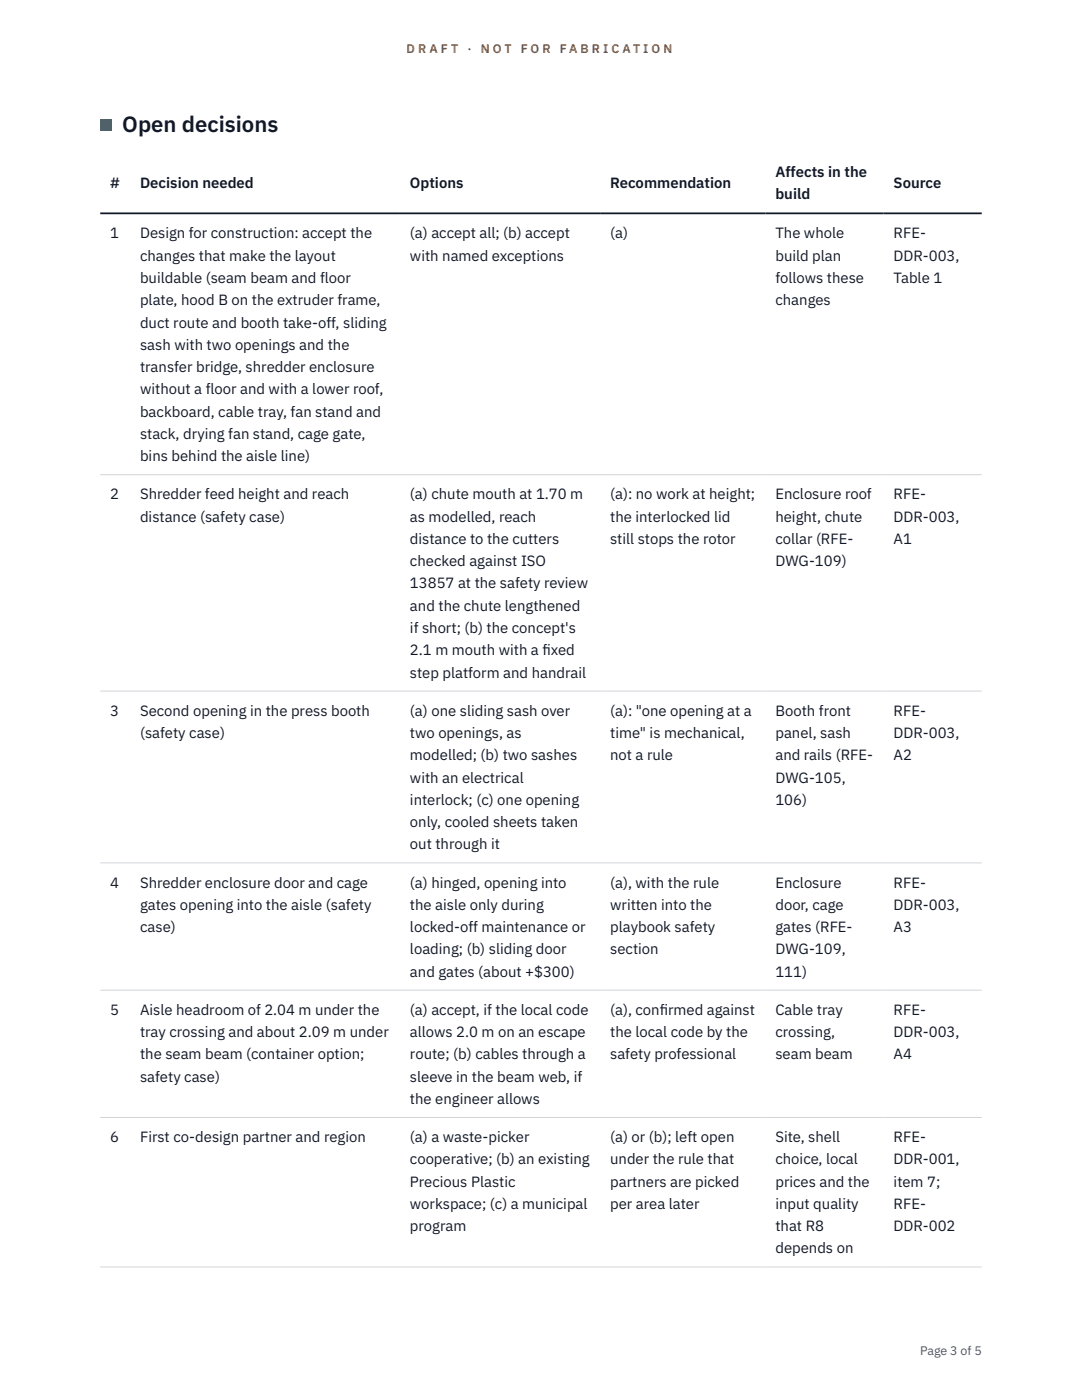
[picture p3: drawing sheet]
<svg xmlns="http://www.w3.org/2000/svg" width="216mm" height="279mm" viewBox="0 0 216 279" stroke-linecap="round" stroke-linejoin="round" font-family="sans-serif">
<defs><g id="words">
<text font-size="4.4" fill="#111827" x="24.4" y="26.4">Open decisions</text>
<g font-size="3" fill="#111827">
<text x="154.7" y="35.3">Affects in the</text>
<text x="22" y="37.6">#</text>
<text x="27.9" y="37.6">Decision needed</text>
<text x="81.8" y="37.6">Options</text>
<text x="121.7" y="37.6">Recommendation</text>
<text x="154.7" y="39.8">build</text>
<text x="178.3" y="37.6">Source</text>
<text x="22" y="47.6">1</text>
<text x="27.9" y="47.6">Design for construction: accept the</text>
<text x="81.8" y="47.6">(a) accept all; (b) accept</text>
<text x="121.7" y="47.6">(a)</text>
<text x="154.7" y="47.6">The whole</text>
<text x="178.3" y="47.6">RFE-</text>
<text x="27.9" y="52">changes that make the layout</text>
<text x="81.8" y="52">with named exceptions</text>
<text x="154.7" y="52">build plan</text>
<text x="178.3" y="52">DDR-003,</text>
<text x="27.9" y="56.5">buildable (seam beam and floor</text>
<text x="154.7" y="56.5">follows these</text>
<text x="178.3" y="56.5">Table 1</text>
<text x="27.9" y="60.9">plate, hood B on the extruder frame,</text>
<text x="27.9" y="65.4">duct route and booth take-off, sliding</text>
<text x="154.7" y="60.9">changes</text>
<text x="27.9" y="69.8">sash with two openings and the</text>
<text x="27.9" y="74.3">transfer bridge, shredder enclosure</text>
<text x="27.9" y="78.7">without a floor and with a lower roof,</text>
<text x="27.9" y="83.1">backboard, cable tray, fan stand and</text>
<text x="27.9" y="87.6">stack, drying fan stand, cage gate,</text>
<text x="27.9" y="92">bins behind the aisle line)</text>
<text x="22" y="99.7">2</text>
<text x="27.9" y="99.7">Shredder feed height and reach</text>
<text x="81.8" y="99.7">(a) chute mouth at 1.70 m</text>
<text x="121.7" y="99.7">(a): no work at height;</text>
<text x="154.7" y="99.7">Enclosure roof</text>
<text x="178.3" y="99.7">RFE-</text>
<text x="27.9" y="104.1">distance (safety case)</text>
<text x="81.8" y="104.1">as modelled, reach</text>
<text x="121.7" y="104.1">the interlocked lid</text>
<text x="154.7" y="104.1">height, chute</text>
<text x="178.3" y="104.1">DDR-003,</text>
<text x="81.8" y="108.5">distance to the cutters</text>
<text x="81.8" y="113">checked against ISO</text>
<text x="121.7" y="108.5">still stops the rotor</text>
<text x="154.7" y="108.5">collar (RFE-</text>
<text x="154.7" y="113">DWG-109)</text>
<text x="178.3" y="108.5">A1</text>
<text x="81.8" y="117.4">13857 at the safety review</text>
<text x="81.8" y="121.9">and the chute lengthened</text>
<text x="81.8" y="126.3">if short; (b) the concept's</text>
<text x="81.8" y="130.8">2.1 m mouth with a f</text>
<text x="108.2" y="130.8">ixed</text>
<text x="81.8" y="135.2">step platform and handrail</text>
<text x="22" y="142.8">3</text>
<text x="27.9" y="142.8">Second opening in the press booth</text>
<text x="81.8" y="142.8">(a) one sliding sash over</text>
<text x="121.7" y="142.8">(a): &quot;one opening at a</text>
<text x="154.7" y="142.8">Booth front</text>
<text x="178.3" y="142.8">RFE-</text>
<text x="27.9" y="147.3">(safety case)</text>
<text x="81.8" y="147.3">two openings, as</text>
<text x="121.7" y="147.3">time&quot; is mechanical,</text>
<text x="154.7" y="147.3">panel, sash</text>
<text x="178.3" y="147.3">DDR-003,</text>
<text x="81.8" y="151.7">modelled; (b) two sashes</text>
<text x="121.7" y="151.7">not a rule</text>
<text x="154.7" y="151.7">and rails (RFE-</text>
<text x="178.3" y="151.7">A2</text>
<text x="81.8" y="156.2">with an electrical</text>
<text x="81.8" y="160.6">interlock; (c) one opening</text>
<text x="154.7" y="156.2">DWG-105,</text>
<text x="154.7" y="160.6">106)</text>
<text x="81.8" y="165.1">only, cooled sheets taken</text>
<text x="81.8" y="169.5">out through it</text>
<text x="22" y="177.1">4</text>
<text x="27.9" y="177.1">Shredder enclosure door and cage</text>
<text x="81.8" y="177.1">(a) hinged, opening into</text>
<text x="121.7" y="177.1">(a), with the rule</text>
<text x="154.7" y="177.1">Enclosure</text>
<text x="178.3" y="177.1">RFE-</text>
<text x="27.9" y="181.6">gates opening into the aisle (safety</text>
<text x="81.8" y="181.6">the aisle only during</text>
<text x="121.7" y="181.6">written into the</text>
<text x="154.7" y="181.6">door, cage</text>
<text x="178.3" y="181.6">DDR-003,</text>
<text x="27.9" y="186">case)</text>
<text x="81.8" y="186">locked-off maintenance or</text>
<text x="81.8" y="190.5">loading; (b) sliding door</text>
<text x="121.7" y="186">playbook safety</text>
<text x="121.7" y="190.5">section</text>
<text x="154.7" y="186">gates (RFE-</text>
<text x="154.7" y="190.5">DWG-109,</text>
<text x="178.3" y="186">A3</text>
<text x="81.8" y="194.9">and gates (about +$300)</text>
<text x="154.7" y="194.9">111)</text>
<text x="22" y="202.5">5</text>
<text x="27.9" y="202.5">Aisle headroom of 2.04 m under the</text>
<text x="81.8" y="202.5">(a) accept, if the local code</text>
<text x="121.7" y="202.5">(a), conf</text>
<text x="131.6" y="202.5">irmed against</text>
<text x="154.7" y="202.5">Cable tray</text>
<text x="178.3" y="202.5">RFE-</text>
<text x="27.9" y="207">tray crossing and about 2.09 m under</text>
<text x="81.8" y="207">allows 2.0 m on an escape</text>
<text x="121.7" y="207">the local code by the</text>
<text x="154.7" y="207">crossing,</text>
<text x="178.3" y="207">DDR-003,</text>
<text x="27.9" y="211.4">the seam beam (container option;</text>
<text x="27.9" y="215.9">safety case)</text>
<text x="81.8" y="211.4">route; (b) cables through a</text>
<text x="81.8" y="215.9">sleeve in the beam web, if</text>
<text x="121.7" y="211.4">safety professional</text>
<text x="154.7" y="211.4">seam beam</text>
<text x="178.3" y="211.4">A4</text>
<text x="81.8" y="220.3">the engineer allows</text>
<text x="22" y="227.9">6</text>
<text x="27.9" y="227.9">First co-design partner and region</text>
<text x="81.8" y="227.9">(a) a waste-picker</text>
<text x="121.7" y="227.9">(a) or (b); left open</text>
<text x="154.7" y="227.9">Site, shell</text>
<text x="178.3" y="227.9">RFE-</text>
<text x="81.8" y="232.4">cooperative; (b) an existing</text>
<text x="121.7" y="232.4">under the rule that</text>
<text x="154.7" y="232.4">choice, local</text>
<text x="178.3" y="232.4">DDR-001,</text>
<text x="81.8" y="236.8">Precious Plastic</text>
<text x="121.7" y="236.8">partners are picked</text>
<text x="154.7" y="236.8">prices and the</text>
<text x="178.3" y="236.8">item 7;</text>
<text x="81.8" y="241.3">workspace; (c) a municipal</text>
<text x="81.8" y="245.7">program</text>
<text x="121.7" y="241.3">per area later</text>
<text x="154.7" y="241.3">input quality</text>
<text x="154.7" y="245.7">that R8</text>
<text x="178.3" y="241.3">RFE-</text>
<text x="178.3" y="245.7">DDR-002</text>
<text x="154.7" y="250.2">depends on</text>
</g>
<g font-size="2.5" fill="#b45309">
<text x="81.1" y="10.5">D R A F T</text>
<text x="93.3" y="10.5">·</text>
<text x="95.9" y="10.5">N O T</text>
<text x="103.9" y="10.5">F O R</text>
<text x="111.7" y="10.5">F A B R I C A T I O N</text>
</g>
<text font-size="2.5" fill="#4b5563" x="183.6" y="270.3">Page 3 of 5</text>
</g></defs>
<path d="M20 94.7h175.9M20 137.9h175.9M20 172.2h175.9M20 197.6h175.9M20 223h175.9M20 252.9h175.9" fill="none" stroke="#d1d5db" stroke-width=".2"/>
<path d="M20 42.6h175.9" fill="none" stroke="#111827" stroke-width=".35"/>
<path d="M20 23.8h2.2v2.2h-2.2z" fill="#0f766e"/>
<use href="#words"/>
</svg>
